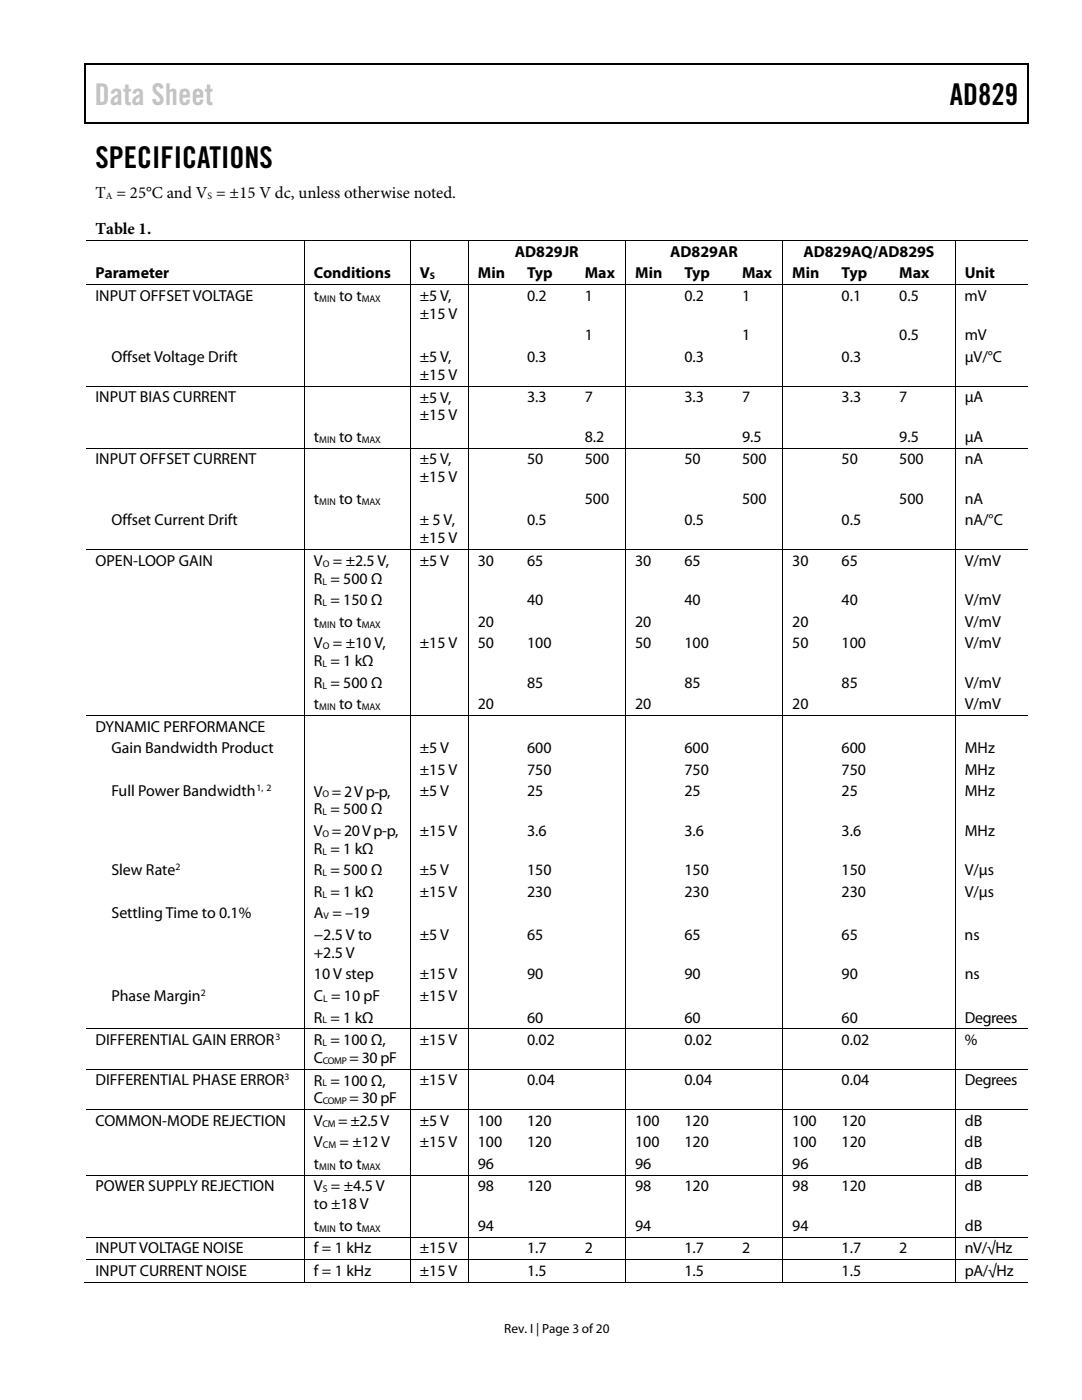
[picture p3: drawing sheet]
<svg xmlns="http://www.w3.org/2000/svg" width="216mm" height="279mm" viewBox="0 0 216 279" stroke-linecap="round" stroke-linejoin="round" font-family="sans-serif">
<defs><g id="words">
<text font-size="6" fill="#c1c1c1" x="18.9" y="21">Data Sheet</text>
<g font-size="6">
<text x="189.5" y="21">AD829</text>
<text x="19" y="33.6">SPECIFICATIONS</text>
</g>
<g font-size="3.3">
<text x="19" y="39.5">T = 25°C and V = ±15 V dc, unless otherwise noted.</text>
<text x="19" y="46.6">Table 1.</text>
</g>
<g font-size="3.2">
<text x="102.7" y="51.2">AD829JR</text>
<text x="133.7" y="51.2">AD829AR</text>
<text x="160.3" y="51.2">AD829AQ/AD829S</text>
<text x="19" y="55.5">Parameter</text>
<text x="62.6" y="55.5">Conditions</text>
<text x="83.8" y="55.5">V</text>
<text x="95.3" y="55.5">Min</text>
<text x="105.2" y="55.5">Typ</text>
<text x="116.7" y="55.5">Max</text>
<text x="126.7" y="55.5">Min</text>
<text x="136.6" y="55.5">Typ</text>
<text x="148.1" y="55.5">Max</text>
<text x="158.1" y="55.5">Min</text>
<text x="167.9" y="55.5">Typ</text>
<text x="179.4" y="55.5">Max</text>
<text x="192.5" y="55.5">Unit</text>
<text x="19" y="60">INPUT OFFSET VOLTAGE</text>
<text x="62.6" y="60">t</text>
<text x="67.7" y="60">to t</text>
<text x="83.8" y="60">±5 V,</text>
<text x="83.8" y="63.6">±15 V</text>
<text x="105.2" y="60">0.2</text>
<text x="116.7" y="60">1</text>
<text x="136.6" y="60">0.2</text>
<text x="148.1" y="60">1</text>
<text x="167.9" y="60">0.1</text>
<text x="179.4" y="60">0.5</text>
<text x="192.5" y="60">mV</text>
<text x="116.7" y="67.9">1</text>
<text x="148.1" y="67.9">1</text>
<text x="179.4" y="67.9">0.5</text>
<text x="192.5" y="67.9">mV</text>
<text x="22.2" y="72.2">Offset Voltage Drift</text>
<text x="83.8" y="72.3">±5 V,</text>
<text x="83.8" y="75.8">±15 V</text>
<text x="105.2" y="72.2">0.3</text>
<text x="136.6" y="72.2">0.3</text>
<text x="167.9" y="72.2">0.3</text>
<text x="192.5" y="72.2">µV/°C</text>
<text x="19" y="80.3">INPUT BIAS CURRENT</text>
<text x="83.8" y="80.3">±5 V,</text>
<text x="83.8" y="83.9">±15 V</text>
<text x="105.2" y="80.3">3.3</text>
<text x="116.7" y="80.3">7</text>
<text x="136.6" y="80.3">3.3</text>
<text x="148.1" y="80.3">7</text>
<text x="167.9" y="80.3">3.3</text>
<text x="179.4" y="80.3">7</text>
<text x="192.5" y="80.3">µA</text>
<text x="62.6" y="88.2">t</text>
<text x="67.7" y="88.2">to t</text>
<text x="116.7" y="88.2">8.2</text>
<text x="148.1" y="88.2">9.5</text>
<text x="179.4" y="88.2">9.5</text>
<text x="192.5" y="88.2">µA</text>
<text x="19" y="92.7">INPUT OFFSET CURRENT</text>
<text x="83.8" y="92.7">±5 V,</text>
<text x="105.2" y="92.7">50</text>
<text x="116.7" y="92.7">500</text>
<text x="136.6" y="92.7">50</text>
<text x="148.1" y="92.7">500</text>
<text x="167.9" y="92.7">50</text>
<text x="179.4" y="92.7">500</text>
<text x="192.5" y="92.7">nA</text>
<text x="62.6" y="100.5">t</text>
<text x="67.7" y="100.5">to t</text>
<text x="83.8" y="96.3">±15 V</text>
<text x="116.7" y="100.5">500</text>
<text x="148.1" y="100.5">500</text>
<text x="179.4" y="100.5">500</text>
<text x="192.5" y="100.5">nA</text>
<text x="22.2" y="104.8">Offset Current Drift</text>
<text x="83.8" y="104.9">± 5 V,</text>
<text x="105.2" y="104.8">0.5</text>
<text x="136.6" y="104.8">0.5</text>
<text x="167.9" y="104.8">0.5</text>
<text x="192.5" y="104.8">nA/°C</text>
<text x="19" y="112.9">OPEN-LOOP GAIN</text>
<text x="62.6" y="112.9">V = ±2.5 V,</text>
<text x="83.8" y="112.9">±5 V</text>
<text x="83.8" y="108.4">±15 V</text>
<text x="95.3" y="112.9">30</text>
<text x="105.2" y="112.9">65</text>
<text x="126.7" y="112.9">30</text>
<text x="136.6" y="112.9">65</text>
<text x="158.1" y="112.9">30</text>
<text x="167.9" y="112.9">65</text>
<text x="192.5" y="112.9">V/mV</text>
<text x="62.6" y="116.5">R = 500 Ω</text>
<text x="62.6" y="120.8">R = 150 Ω</text>
<text x="62.6" y="125.1">t</text>
<text x="67.7" y="125.1">to t</text>
<text x="95.3" y="125.1">20</text>
<text x="105.2" y="120.8">40</text>
<text x="126.7" y="125.1">20</text>
<text x="136.6" y="120.8">40</text>
<text x="158.1" y="125.1">20</text>
<text x="167.9" y="120.8">40</text>
<text x="192.5" y="120.8">V/mV</text>
<text x="192.5" y="125.1">V/mV</text>
<text x="62.6" y="129.4">V = ±10 V,</text>
<text x="83.8" y="129.4">±15 V</text>
<text x="95.3" y="129.4">50</text>
<text x="105.2" y="129.4">100</text>
<text x="126.7" y="129.4">50</text>
<text x="136.6" y="129.4">100</text>
<text x="158.1" y="129.4">50</text>
<text x="167.9" y="129.4">100</text>
<text x="192.5" y="129.4">V/mV</text>
<text x="62.6" y="133">R = 1 kΩ</text>
<text x="62.6" y="137.3">R = 500 Ω</text>
<text x="105.2" y="137.3">85</text>
<text x="136.6" y="137.3">85</text>
<text x="167.9" y="137.3">85</text>
<text x="192.5" y="137.3">V/mV</text>
<text x="62.6" y="141.6">t</text>
<text x="67.7" y="141.6">to t</text>
<text x="95.3" y="141.6">20</text>
<text x="126.7" y="141.6">20</text>
<text x="158.1" y="141.6">20</text>
<text x="192.5" y="141.6">V/mV</text>
<text x="19" y="146">DYNAMIC PERFORMANCE</text>
<text x="22.2" y="150.3">Gain Bandwidth Product</text>
<text x="83.8" y="150.3">±5 V</text>
<text x="83.8" y="154.6">±15 V</text>
<text x="105.2" y="154.6">750</text>
<text x="105.2" y="150.3">600</text>
<text x="136.6" y="154.6">750</text>
<text x="136.6" y="150.3">600</text>
<text x="167.9" y="154.6">750</text>
<text x="167.9" y="150.3">600</text>
<text x="192.5" y="154.6">MHz</text>
<text x="192.5" y="150.3">MHz</text>
<text x="22.2" y="158.9">Full Power Bandwidth</text>
<text x="62.6" y="159">V = 2 V p-p,</text>
<text x="83.8" y="158.9">±5 V</text>
<text x="105.2" y="158.9">25</text>
<text x="136.6" y="158.9">25</text>
<text x="167.9" y="158.9">25</text>
<text x="192.5" y="158.9">MHz</text>
<text x="62.6" y="162.5">R = 500 Ω</text>
<text x="62.6" y="166.8">V =20V p-p,</text>
<text x="83.8" y="166.8">±15 V</text>
<text x="105.2" y="166.8">3.6</text>
<text x="136.6" y="166.8">3.6</text>
<text x="167.9" y="166.8">3.6</text>
<text x="192.5" y="166.8">MHz</text>
<text x="62.6" y="170.4">R = 1 kΩ</text>
<text x="22.2" y="174.7">Slew Rate</text>
<text x="62.6" y="174.7">R = 500 Ω</text>
<text x="62.6" y="179">R = 1 kΩ</text>
<text x="83.8" y="174.7">±5 V</text>
<text x="83.8" y="179">±15 V</text>
<text x="105.2" y="174.7">150</text>
<text x="105.2" y="179">230</text>
<text x="136.6" y="174.7">150</text>
<text x="136.6" y="179">230</text>
<text x="167.9" y="174.7">150</text>
<text x="167.9" y="179">230</text>
<text x="192.5" y="174.7">V/µs</text>
<text x="192.5" y="179">V/µs</text>
<text x="22.2" y="183.3">Settling Time to 0.1%</text>
<text x="62.6" y="183.3">A = –19</text>
<text x="62.6" y="191.2">+2.5 V</text>
<text x="62.6" y="187.6">−2.5 V to</text>
<text x="83.8" y="187.6">±5 V</text>
<text x="105.2" y="187.6">65</text>
<text x="136.6" y="187.6">65</text>
<text x="167.9" y="187.6">65</text>
<text x="192.5" y="187.6">ns</text>
<text x="62.6" y="195.5">10 V step</text>
<text x="83.8" y="195.5">±15 V</text>
<text x="105.2" y="195.5">90</text>
<text x="136.6" y="195.5">90</text>
<text x="167.9" y="195.5">90</text>
<text x="192.5" y="195.5">ns</text>
<text x="22.2" y="199.8">Phase Margin</text>
<text x="62.6" y="199.8">C = 10 pF</text>
<text x="83.8" y="199.8">±15 V</text>
<text x="19" y="208.6">DIFFERENTIAL GAIN ERROR</text>
<text x="62.6" y="204.1">R = 1 kΩ</text>
<text x="62.6" y="208.6">R = 100 Ω,</text>
<text x="83.8" y="208.6">±15 V</text>
<text x="105.2" y="208.6">0.02</text>
<text x="105.2" y="204.1">60</text>
<text x="136.6" y="208.6">0.02</text>
<text x="136.6" y="204.1">60</text>
<text x="167.9" y="208.6">0.02</text>
<text x="167.9" y="204.1">60</text>
<text x="192.5" y="208.6">%</text>
<text x="192.5" y="204.1">Degrees</text>
<text x="62.6" y="212.2">C</text>
<text x="69.8" y="212.2">= 30 pF</text>
<text x="19" y="216.6">DIFFERENTIAL PHASE ERROR</text>
<text x="62.6" y="220.2">C</text>
<text x="62.6" y="216.6">R = 100 Ω,</text>
<text x="69.8" y="220.2">= 30 pF</text>
<text x="83.8" y="216.6">±15 V</text>
<text x="105.2" y="216.6">0.04</text>
<text x="136.6" y="216.6">0.04</text>
<text x="167.9" y="216.6">0.04</text>
<text x="192.5" y="216.6">Degrees</text>
<text x="19" y="224.7">COMMON-MODE REJECTION</text>
<text x="62.6" y="224.7">V</text>
<text x="67.5" y="224.7">= ±2.5V</text>
<text x="83.8" y="224.7">±5 V</text>
<text x="95.3" y="224.7">100</text>
<text x="105.2" y="224.7">120</text>
<text x="126.7" y="224.7">100</text>
<text x="136.6" y="224.7">120</text>
<text x="158.1" y="224.7">100</text>
<text x="167.9" y="224.7">120</text>
<text x="192.5" y="224.7">dB</text>
<text x="62.6" y="229">V</text>
<text x="62.6" y="233.3">t</text>
<text x="67.7" y="233.3">to t</text>
<text x="67.8" y="229">= ±12 V</text>
<text x="83.8" y="229">±15 V</text>
<text x="95.3" y="229">100</text>
<text x="95.3" y="233.3">96</text>
<text x="105.2" y="229">120</text>
<text x="126.7" y="229">100</text>
<text x="126.7" y="233.3">96</text>
<text x="136.6" y="229">120</text>
<text x="158.1" y="229">100</text>
<text x="158.1" y="233.3">96</text>
<text x="167.9" y="229">120</text>
<text x="192.5" y="229">dB</text>
<text x="192.5" y="233.3">dB</text>
<text x="19" y="237.7">POWER SUPPLY REJECTION</text>
<text x="62.6" y="237.8">V = ±4.5 V</text>
<text x="95.3" y="237.7">98</text>
<text x="105.2" y="237.7">120</text>
<text x="126.7" y="237.7">98</text>
<text x="136.6" y="237.7">120</text>
<text x="158.1" y="237.7">98</text>
<text x="167.9" y="237.7">120</text>
<text x="192.5" y="237.7">dB</text>
<text x="62.6" y="241.3">to ±18 V</text>
<text x="62.6" y="245.6">t</text>
<text x="67.7" y="245.6">to t</text>
<text x="95.3" y="245.6">94</text>
<text x="126.7" y="245.6">94</text>
<text x="158.1" y="245.6">94</text>
<text x="192.5" y="245.6">dB</text>
<text x="19" y="250.1">INPUT VOLTAGE NOISE</text>
<text x="62.6" y="250.1">f = 1 kHz</text>
<text x="83.8" y="250.1">±15 V</text>
<text x="105.2" y="250.1">1.7</text>
<text x="116.7" y="250.1">2</text>
<text x="136.6" y="250.1">1.7</text>
<text x="148.1" y="250.1">2</text>
<text x="167.9" y="250.1">1.7</text>
<text x="179.4" y="250.1">2</text>
<text x="192.5" y="250.1">nV/√Hz</text>
<text x="19" y="254.6">INPUT CURRENT NOISE</text>
<text x="62.6" y="254.6">f = 1 kHz</text>
<text x="83.8" y="254.6">±15 V</text>
<text x="105.2" y="254.6">1.5</text>
<text x="136.6" y="254.6">1.5</text>
<text x="167.9" y="254.6">1.5</text>
<text x="192.5" y="254.6">pA/√Hz</text>
</g>
<text font-size="2.6" x="100.6" y="266">Rev. I | Page 3 of 20</text>
<g font-size="1.9">
<text x="21.1" y="39.7">A</text>
<text x="41.4" y="39.7">S</text>
<text x="85.8" y="55.7">S</text>
<text x="63.7" y="60.2">MIN</text>
<text x="72.2" y="60.2">MAX</text>
<text x="63.7" y="88.3">MIN</text>
<text x="72.2" y="88.3">MAX</text>
<text x="63.7" y="100.7">MIN</text>
<text x="72.2" y="100.7">MAX</text>
<text x="64.4" y="113.1">O</text>
<text x="64.3" y="116.7">L</text>
<text x="63.7" y="125.3">MIN</text>
<text x="64.3" y="121">L</text>
<text x="72.2" y="125.3">MAX</text>
<text x="64.4" y="129.6">O</text>
<text x="64.3" y="133.2">L</text>
<text x="64.3" y="137.4">L</text>
<text x="63.7" y="141.7">MIN</text>
<text x="72.2" y="141.7">MAX</text>
<text x="51.2" y="157.9">1, 2</text>
<text x="64.3" y="159.1">O</text>
<text x="64.3" y="162.7">L</text>
<text x="64.3" y="167">O</text>
<text x="35" y="173.7">2</text>
<text x="64.3" y="170.6">L</text>
<text x="64.3" y="174.9">L</text>
<text x="64.3" y="179.2">L</text>
<text x="64.6" y="183.5">V</text>
<text x="40.1" y="198.7">2</text>
<text x="64.5" y="199.9">L</text>
<text x="54.9" y="207.5">3</text>
<text x="64.3" y="204.2">L</text>
<text x="64.3" y="208.7">L</text>
<text x="56.8" y="215.6">3</text>
<text x="64.4" y="212.3">COMP</text>
<text x="64.3" y="216.8">L</text>
<text x="64.4" y="220.4">COMP</text>
<text x="64.3" y="224.9">CM</text>
<text x="63.7" y="233.4">MIN</text>
<text x="64.4" y="229.2">CM</text>
<text x="72.2" y="233.4">MAX</text>
<text x="64.4" y="237.9">S</text>
<text x="63.7" y="245.8">MIN</text>
<text x="72.2" y="245.8">MAX</text>
</g>
</g></defs>
<g fill="#000">
<path d="M16.9 12.7h.2v1h-.2zM16.9 12.7h.2v.3h-.2zM82.5 12.7h.3v.3h-.3zM205.1 12.7h.2v1h-.2zM205.1 12.7h.2v.3h-.2zM16.9 24.4h.2v.3h-.2zM82.3 24.4h.2v.3h-.2zM205.1 24.4h.2v.3h-.2zM60.6 47.8h.2v.2h-.2zM60.6 56.7h.2v.2h-.2zM81.8 47.8h.2v.2h-.2zM81.8 56.7h.2v.2h-.2z"/>
<path d="M93.3 47.8h.2v.2h-.2zM93.3 56.7h.2v.2h-.2zM103.3 56.7h.1v.2h-.1zM114.8 56.7h.2v.2h-.2zM124.7 47.8h.2v.2h-.2zM124.7 56.7h.2v.2h-.2zM134.7 56.7h.1v.2h-.1zM146.2 56.7h.1v.2h-.1zM156.1 47.8h.2v.2h-.2zM156.1 56.7h.2v.2h-.2zM166 56.7h.2v.2h-.2zM177.5 56.7h.2v.2h-.2z"/>
<path d="M190.5 47.8h.2v.2h-.2zM190.5 56.7h.2v.2h-.2zM60.6 77h.2v.2h-.2zM81.8 77h.2v.2h-.2zM93.3 77h.2v.2h-.2zM103.3 77h.1v.2h-.1zM114.8 77h.2v.2h-.2zM124.7 77h.2v.2h-.2zM134.7 77h.1v.2h-.1zM146.2 77h.1v.2h-.1zM156.1 77h.2v.2h-.2zM166 77h.2v.2h-.2z"/>
<path d="M177.5 77h.2v.2h-.2zM190.5 77h.2v.2h-.2zM60.6 89.4h.2v.1h-.2zM81.8 89.4h.2v.1h-.2zM93.3 89.4h.2v.1h-.2zM103.3 89.4h.1v.1h-.1zM114.8 89.4h.2v.1h-.2zM124.7 89.4h.2v.1h-.2zM134.7 89.4h.1v.1h-.1zM146.2 89.4h.1v.1h-.1zM156.1 89.4h.2v.1h-.2zM166 89.4h.2v.1h-.2z"/>
<path d="M177.5 89.4h.2v.1h-.2zM190.5 89.4h.2v.1h-.2zM60.6 109.6h.2v.2h-.2zM81.8 109.6h.2v.2h-.2zM93.3 109.6h.2v.2h-.2zM103.3 109.6h.1v.2h-.1zM114.8 109.6h.2v.2h-.2zM124.7 109.6h.2v.2h-.2zM134.7 109.6h.1v.2h-.1zM146.2 109.6h.1v.2h-.1zM156.1 109.6h.2v.2h-.2zM166 109.6h.2v.2h-.2z"/>
<path d="M177.5 109.6h.2v.2h-.2zM190.5 109.6h.2v.2h-.2zM60.6 142.7h.2v.2h-.2zM81.8 142.7h.2v.2h-.2zM93.3 142.7h.2v.2h-.2zM103.3 142.7h.1v.2h-.1zM114.8 142.7h.2v.2h-.2zM124.7 142.7h.2v.2h-.2zM134.7 142.7h.1v.2h-.1zM146.2 142.7h.1v.2h-.1zM156.1 142.7h.2v.2h-.2zM166 142.7h.2v.2h-.2z"/>
<path d="M177.5 142.7h.2v.2h-.2zM190.5 142.7h.2v.2h-.2zM60.6 205.3h.2v.1h-.2zM60.6 213.3h.2v.2h-.2zM81.8 205.3h.2v.1h-.2zM81.8 213.3h.2v.2h-.2zM93.3 205.3h.2v.1h-.2zM93.3 213.3h.2v.2h-.2zM103.3 205.3h.1v.1h-.1zM103.3 213.3h.1v.2h-.1zM114.8 205.3h.2v.1h-.2zM114.8 213.3h.2v.2h-.2z"/>
<path d="M124.7 205.3h.2v.1h-.2zM124.7 213.3h.2v.2h-.2zM134.7 205.3h.1v.1h-.1zM134.7 213.3h.1v.2h-.1zM146.2 205.3h.1v.1h-.1zM146.2 213.3h.1v.2h-.1zM156.1 205.3h.2v.1h-.2zM156.1 213.3h.2v.2h-.2zM166 205.3h.2v.1h-.2zM166 213.3h.2v.2h-.2zM177.5 205.3h.2v.1h-.2zM177.5 213.3h.2v.2h-.2z"/>
<path d="M190.5 205.3h.2v.1h-.2zM190.5 213.3h.2v.2h-.2zM60.6 221.4h.2v.2h-.2zM60.6 234.5h.2v.1h-.2zM81.8 221.4h.2v.2h-.2zM81.8 234.5h.2v.1h-.2zM93.3 221.4h.2v.2h-.2zM93.3 234.5h.2v.1h-.2zM103.3 221.4h.1v.2h-.1zM103.3 234.5h.1v.1h-.1zM114.8 221.4h.2v.2h-.2zM114.8 234.5h.2v.1h-.2z"/>
<path d="M124.7 221.4h.2v.2h-.2zM124.7 234.5h.2v.1h-.2zM134.7 221.4h.1v.2h-.1zM134.7 234.5h.1v.1h-.1zM146.2 221.4h.1v.2h-.1zM146.2 234.5h.1v.1h-.1zM156.1 221.4h.2v.2h-.2zM156.1 234.5h.2v.1h-.2zM166 221.4h.2v.2h-.2zM166 234.5h.2v.1h-.2zM177.5 221.4h.2v.2h-.2zM177.5 234.5h.2v.1h-.2z"/>
<path d="M190.5 221.4h.2v.2h-.2zM190.5 234.5h.2v.1h-.2zM60.6 246.8h.2v.2h-.2zM60.6 251.3h.2v.2h-.2zM60.6 255.8h.2v.1h-.2zM81.8 246.8h.2v.2h-.2zM81.8 251.3h.2v.2h-.2zM81.8 255.8h.2v.1h-.2zM93.3 246.8h.2v.2h-.2zM93.3 251.3h.2v.2h-.2zM93.3 255.8h.2v.1h-.2zM103 255.8h.2v.1h-.2z"/>
<path d="M103.3 246.8h.1v.2h-.1zM103.3 251.3h.1v.2h-.1zM114.5 255.8h.2v.1h-.2zM114.8 246.8h.2v.2h-.2zM114.8 251.3h.2v.2h-.2zM124.7 246.8h.2v.2h-.2zM124.7 251.3h.2v.2h-.2zM124.7 255.8h.2v.1h-.2zM134.4 255.8h.2v.1h-.2zM134.7 246.8h.1v.2h-.1zM134.7 251.3h.1v.2h-.1zM145.9 255.8h.2v.1h-.2z"/>
<path d="M146.2 246.8h.1v.2h-.1zM146.2 251.3h.1v.2h-.1zM156.1 246.8h.2v.2h-.2zM156.1 251.3h.2v.2h-.2zM156.1 255.8h.2v.1h-.2zM165.8 255.8h.1v.1h-.1zM166 246.8h.2v.2h-.2zM166 251.3h.2v.2h-.2zM177.3 255.8h.2v.1h-.2zM177.5 246.8h.2v.2h-.2zM177.5 251.3h.2v.2h-.2zM190.5 246.8h.2v.2h-.2z"/>
<path d="M190.5 251.3h.2v.2h-.2zM190.5 255.8h.2v.1h-.2z"/>
</g>
<path d="M17 13.7v10.7M17.1 12.8h65.4M82.8 12.8h122.3M205.2 13.7v10.7M17.1 24.5h188" fill="none" stroke="#000" stroke-width=".25"/>
<g fill="none" stroke="#000" stroke-width=".2">
<path d="M17.1 47.9h43.5M17.1 56.8h43.5M60.7 48v8.7M60.7 56.9v20.1M60.8 47.9h21M60.8 56.8h21M81.9 48v8.7M81.9 56.9v20.1M82 47.9h11.3M82 56.8h11.3M93.4 48v8.7M93.4 56.9v20.1"/>
<path d="M93.5 47.9h31.2M93.5 56.8h9.8M103.4 56.8h11.4M115 56.8h9.7M124.8 48v8.7M124.8 56.9v20.1M124.9 47.9h31.2M124.9 56.8h9.8M134.8 56.8h11.4M146.3 56.8h9.8M156.2 48v8.7M156.2 56.9v20.1"/>
<path d="M156.3 47.9h34.2M156.3 56.8h9.7M166.2 56.8h11.3M177.7 56.8h12.8M190.6 48v8.7M190.6 56.9v20.1M190.7 47.9h14.4M190.7 56.8h14.4M17.1 77.1h43.5M60.7 77.2v12.2M60.8 77.1h21M81.9 77.2v12.2"/>
<path d="M82 77.1h11.3M93.4 77.2v12.2M93.5 77.1h9.8M103.4 77.1h11.4M115 77.1h9.7M124.8 77.2v12.2M124.9 77.1h9.8M134.8 77.1h11.4M146.3 77.1h9.8M156.2 77.2v12.2M156.3 77.1h9.7M166.2 77.1h11.3"/>
<path d="M177.7 77.1h12.8M190.6 77.2v12.2M190.7 77.1h14.4M17.1 89.5h43.5M60.7 89.5v20.1M60.8 89.5h21M81.9 89.5v20.1M82 89.5h11.3M93.4 89.5v20.1M93.5 89.5h9.8M103.4 89.5h11.4M115 89.5h9.7"/>
<path d="M124.8 89.5v20.1M124.9 89.5h9.8M134.8 89.5h11.4M146.3 89.5h9.8M156.2 89.5v20.1M156.3 89.5h9.7M166.2 89.5h11.3M177.7 89.5h12.8M190.6 89.5v20.1M190.7 89.5h14.4M17.1 109.7h43.5M60.7 109.8v32.9"/>
<path d="M60.8 109.7h21M81.9 109.8v32.9M82 109.7h11.3M93.4 109.8v32.9M93.5 109.7h9.8M103.4 109.7h11.4M115 109.7h9.7M124.8 109.8v32.9M124.9 109.7h9.8M134.8 109.7h11.4M146.3 109.7h9.8M156.2 109.8v32.9"/>
<path d="M156.3 109.7h9.7M166.2 109.7h11.3M177.7 109.7h12.8M190.6 109.8v32.9M190.7 109.7h14.4M17.1 142.8h43.5M60.7 142.9v62.4M60.8 142.8h21M81.9 142.9v62.4M82 142.8h11.3M93.4 142.9v62.4M93.5 142.8h9.8"/>
<path d="M103.4 142.8h11.4M115 142.8h9.7M124.8 142.9v62.4M124.9 142.8h9.8M134.8 142.8h11.4M146.3 142.8h9.8M156.2 142.9v62.4M156.3 142.8h9.7M166.2 142.8h11.3M177.7 142.8h12.8M190.6 142.9v62.4M190.7 142.8h14.4"/>
<path d="M17.1 205.3h43.5M17.1 213.4h43.5M60.7 205.4v7.9M60.7 213.5v7.9M60.8 205.3h21M60.8 213.4h21M81.9 205.4v7.9M81.9 213.5v7.9M82 205.3h11.3M82 213.4h11.3M93.4 205.4v7.9M93.4 213.5v7.9"/>
<path d="M93.5 205.3h9.8M93.5 213.4h9.8M103.4 205.3h11.4M103.4 213.4h11.4M115 205.3h9.7M115 213.4h9.7M124.8 205.4v7.9M124.8 213.5v7.9M124.9 205.3h9.8M124.9 213.4h9.8M134.8 205.3h11.4M134.8 213.4h11.4"/>
<path d="M146.3 205.3h9.8M146.3 213.4h9.8M156.2 205.4v7.9M156.2 213.5v7.9M156.3 205.3h9.7M156.3 213.4h9.7M166.2 205.3h11.3M166.2 213.4h11.3M177.7 205.3h12.8M177.7 213.4h12.8M190.6 205.4v7.9M190.6 213.5v7.9"/>
<path d="M190.7 205.3h14.4M190.7 213.4h14.4M17.1 221.5h43.5M17.1 234.5h43.5M60.7 221.6v12.9M60.7 234.6v12.2M60.8 221.5h21M60.8 234.5h21M81.9 221.6v12.9M81.9 234.6v12.2M82 221.5h11.3M82 234.5h11.3"/>
<path d="M93.4 221.6v12.9M93.4 234.6v12.2M93.5 221.5h9.8M93.5 234.5h9.8M103.4 221.5h11.4M103.4 234.5h11.4M115 221.5h9.7M115 234.5h9.7M124.8 221.6v12.9M124.8 234.6v12.2M124.9 221.5h9.8M124.9 234.5h9.8"/>
<path d="M134.8 221.5h11.4M134.8 234.5h11.4M146.3 221.5h9.8M146.3 234.5h9.8M156.2 221.6v12.9M156.2 234.6v12.2M156.3 221.5h9.7M156.3 234.5h9.7M166.2 221.5h11.3M166.2 234.5h11.3M177.7 221.5h12.8M177.7 234.5h12.8"/>
<path d="M190.6 221.6v12.9M190.6 234.6v12.2M190.7 221.5h14.4M190.7 234.5h14.4M16.9 255.9h43.7M17.1 246.9h43.5M17.1 251.4h43.5M60.7 247v4.3M60.7 251.5v4.3M60.8 246.9h21M60.8 251.4h21M60.8 255.9h21"/>
<path d="M81.9 247v4.3M81.9 251.5v4.3M82 246.9h11.3M82 251.4h11.3M82 255.9h11.3M93.4 247v4.3M93.4 251.5v4.3M93.5 246.9h9.8M93.5 251.4h9.8M93.5 255.9h31.2M103.4 246.9h11.4M103.4 251.4h11.4"/>
<path d="M115 246.9h9.7M115 251.4h9.7M124.8 247v4.3M124.8 251.5v4.3M124.9 246.9h9.8M124.9 251.4h9.8M124.9 255.9h31.2M134.8 246.9h11.4M134.8 251.4h11.4M146.3 246.9h9.8M146.3 251.4h9.8M156.2 247v4.3"/>
<path d="M156.2 251.5v4.3M156.3 246.9h9.7M156.3 251.4h9.7M156.3 255.9h34.2M166.2 246.9h11.3M166.2 251.4h11.3M177.7 246.9h12.8M177.7 251.4h12.8M190.6 247v4.3M190.6 251.5v4.3M190.7 246.9h14.4M190.7 251.4h14.4"/>
<path d="M190.7 255.9h14.4"/>
</g>
<use href="#words"/>
</svg>
